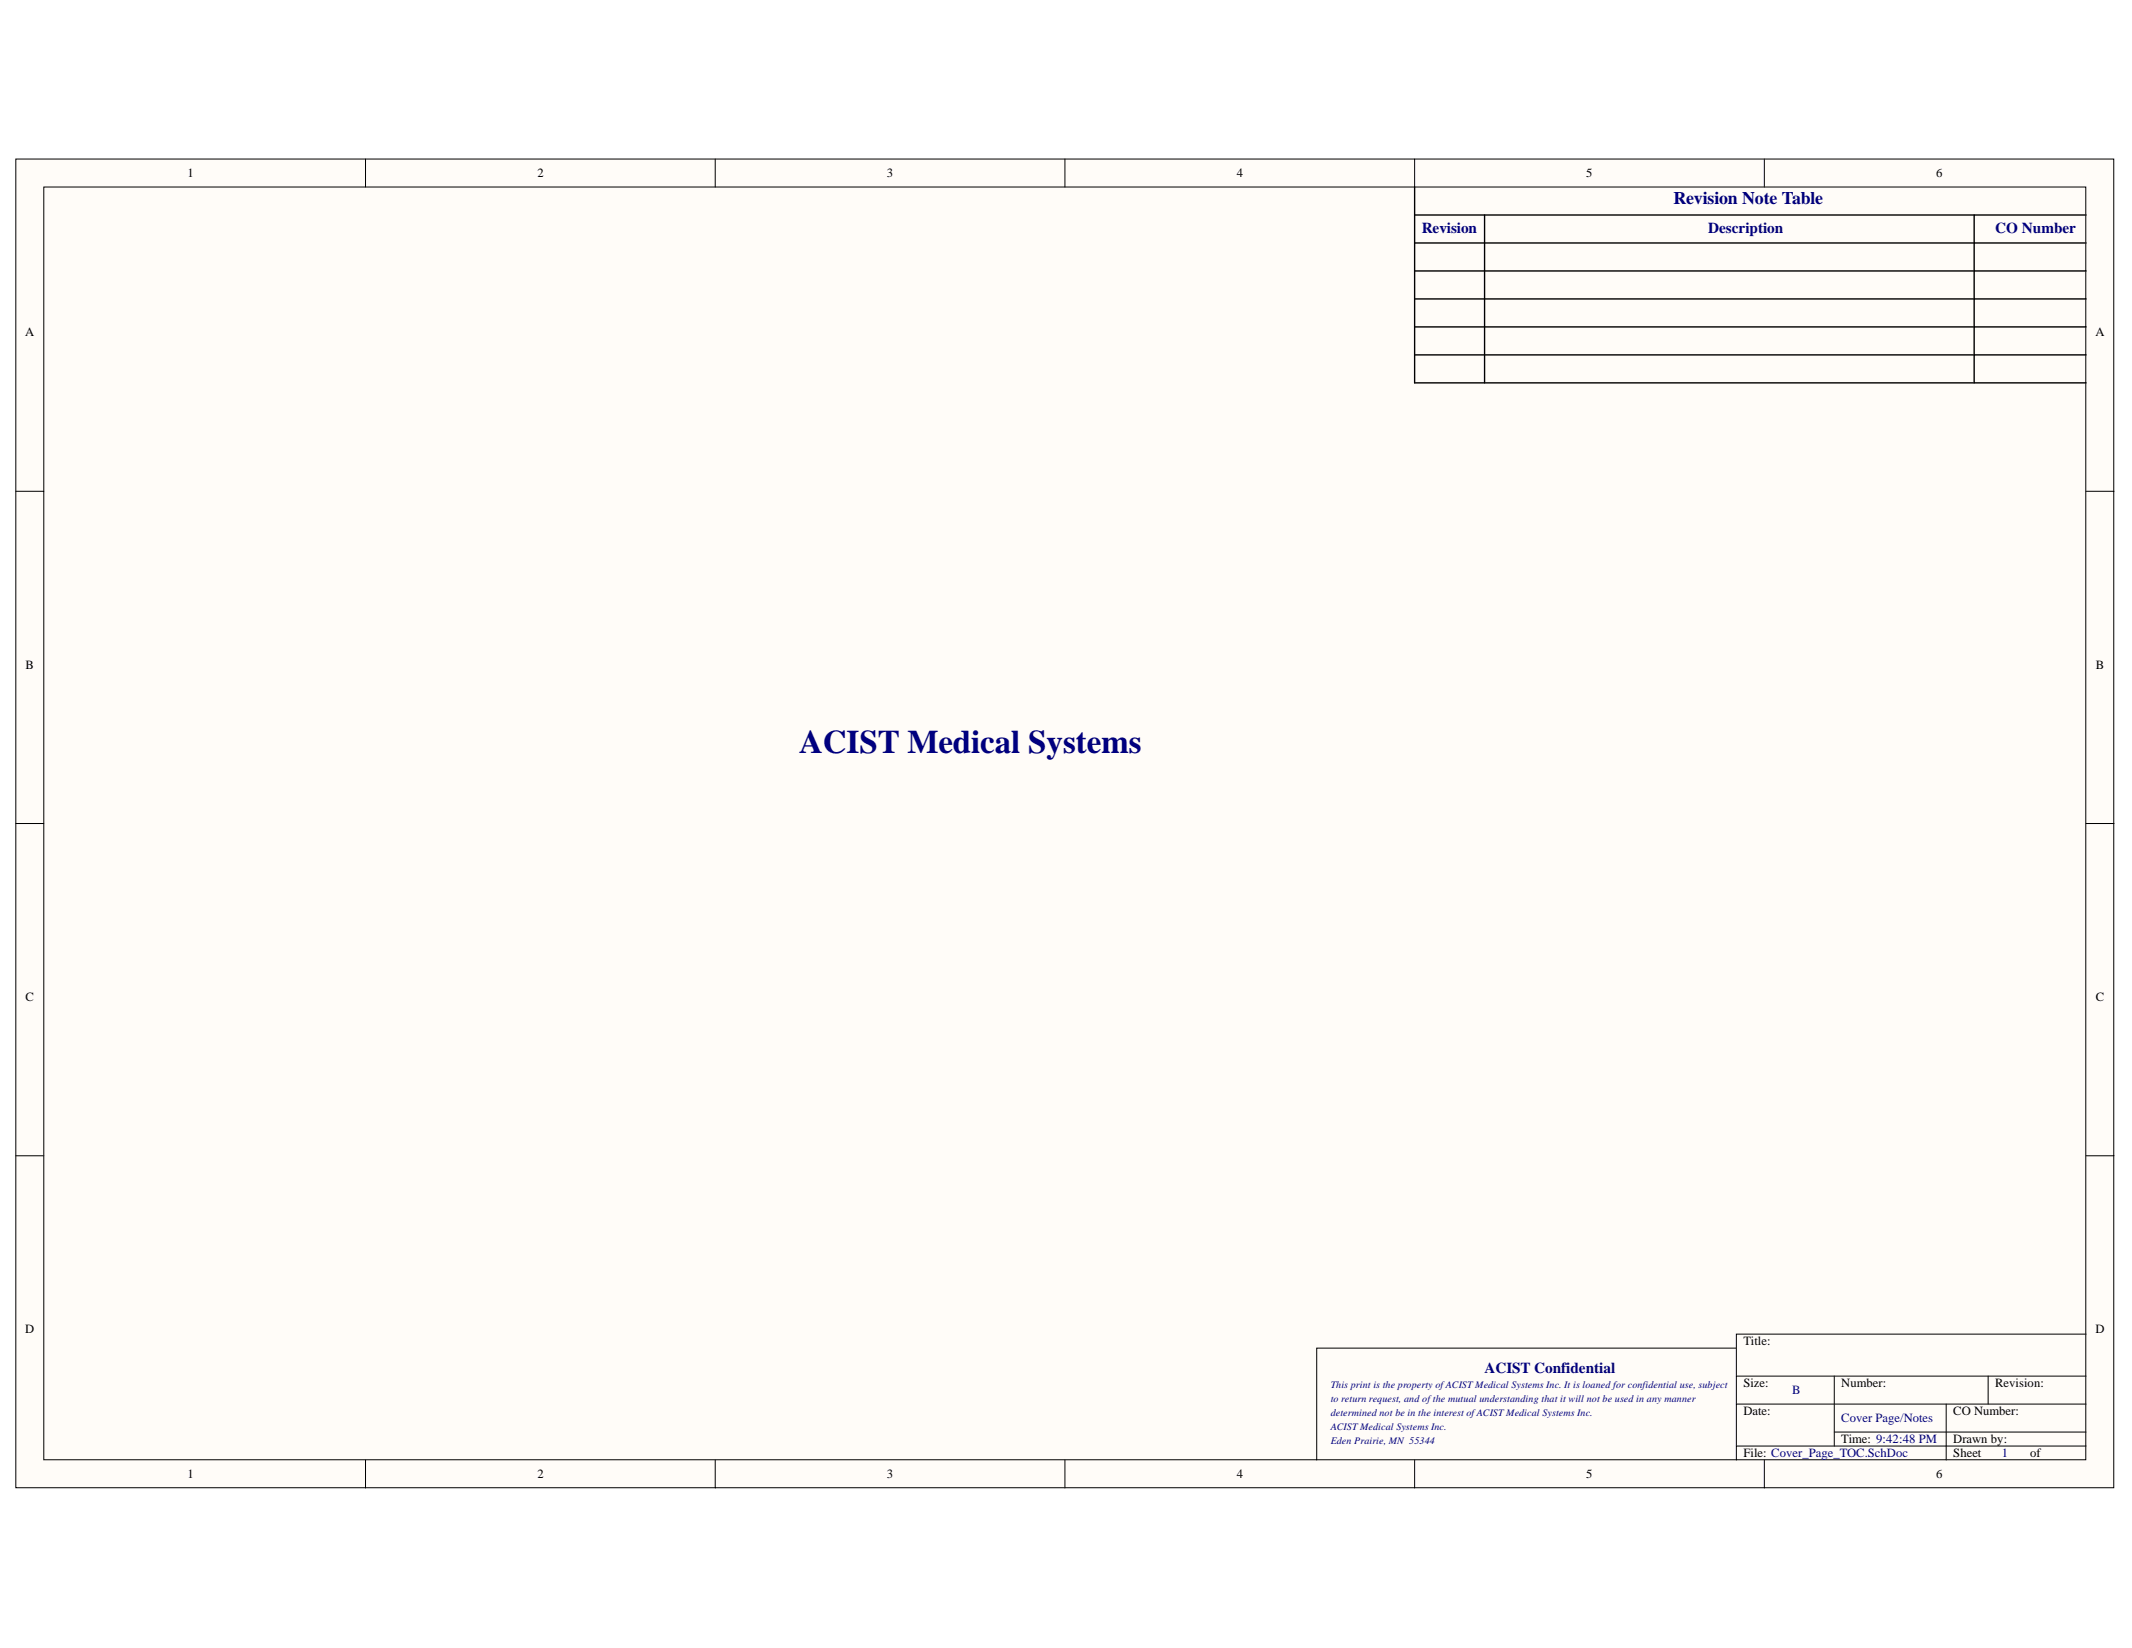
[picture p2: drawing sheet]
<svg xmlns="http://www.w3.org/2000/svg" width="279mm" height="216mm" viewBox="0 0 279 216" stroke-linecap="round" stroke-linejoin="round" font-family="sans-serif">
<defs><g id="words">
<text font-size="4.3" fill="#000080" x="104.7" y="98.7">ACIST Medical Systems</text>
<text font-size="2.3" fill="#000080" x="219.3" y="26.7">Revision Note Table</text>
<g font-size="2" fill="#000080">
<text x="186.3" y="30.5">Revision</text>
<text x="223.9" y="30.5">Description</text>
<text x="261.5" y="30.5">CO Number</text>
<text x="194.6" y="179.8">ACIST Confidential</text>
</g>
<g font-size="1.6">
<text x="24.6" y="23.2">1</text>
<text x="70.4" y="23.2">2</text>
<text x="116.2" y="23.2">3</text>
<text x="162.1" y="23.2">4</text>
<text x="207.9" y="23.2">5</text>
<text x="253.7" y="23.2">6</text>
<text x="3.3" y="44.1">A</text>
<text x="274.6" y="44.1">A</text>
<text x="3.3" y="87.6">B</text>
<text x="274.7" y="87.6">B</text>
<text x="3.3" y="131.1">C</text>
<text x="274.7" y="131.1">C</text>
<text x="3.3" y="174.6">D</text>
<text x="228.5" y="176.3">Title:</text>
<text x="274.6" y="174.6">D</text>
<text x="228.5" y="181.7">Size:</text>
<text x="228.5" y="185.4">Date:</text>
<text x="241.3" y="181.7">Number:</text>
<text x="256" y="185.4">CO Number:</text>
<text x="261.5" y="181.7">Revision:</text>
<text x="228.5" y="190.9">File: Cover_Page_TOC.SchDoc</text>
<text x="241.3" y="189.1">Time: 9:42:48 PM</text>
<text x="256" y="190.9">Sheet</text>
<text x="256" y="189.1">Drawn by:</text>
<text x="266" y="190.9">of</text>
<text x="24.6" y="193.7">1</text>
<text x="70.4" y="193.7">2</text>
<text x="116.2" y="193.7">3</text>
<text x="162.1" y="193.7">4</text>
<text x="207.9" y="193.7">5</text>
<text x="253.7" y="193.7">6</text>
</g>
<g font-size="1.6" fill="#000080">
<text x="234.9" y="182.7">B</text>
<text x="241.3" y="186.3">Cover Page/Notes</text>
<text x="262.4" y="190.9">1</text>
</g>
<g font-size="1.3" fill="#000080">
<text x="174.4" y="181.8">This print is the property ofACIST Medical Systems Inc. It is loaned for confidential use, subject</text>
<text x="174.4" y="183.7">to return request, and ofthe mutual understanding that it will not be used in any manner</text>
<text x="174.4" y="185.5">determined not be in the interest ofACIST Medical Systems Inc.</text>
<text x="174.4" y="187.3">ACIST Medical Systems Inc.</text>
<text x="174.4" y="189.1">Eden Prairie, MN 55344</text>
</g>
</g></defs>
<g fill="#fffcf8" stroke="#000" stroke-width=".13">
<path d="M2.1 20.8h274.9v174.1h-274.9z"/>
<path d="M5.7 24.5h267.6v166.7h-267.6z"/>
</g>
<g fill="none" stroke="#000" stroke-width=".13">
<path d="M47.9 20.8v3.7M93.7 20.8v3.7M139.6 20.8v3.7M185.4 20.8v3.7M231.2 20.8v3.7M2.1 64.4h3.6M273.4 64.4h3.6M2.1 107.9h3.6M273.4 107.9h3.6M2.1 151.4h3.6M273.4 151.4h3.6M227.6 176.6h-55v14.7"/>
<path d="M273.4 174.8h-45.8v16.5M47.9 191.3v3.6M93.7 191.3v3.6M139.6 191.3v3.6M185.4 191.3v3.6M227.6 183.9h45.8M227.6 180.3h45.8M227.6 189.4h45.8M231.2 191.3v3.6M240.4 180.3v9.1M240.4 187.6h33M255 183.9v7.4"/>
<path d="M260.5 180.3v3.6"/>
</g>
<path d="M185.4 24.5v25.7h88M185.4 28.2h88M185.4 31.8h88M185.4 35.5h88M185.4 39.2h88M194.6 28.2v22M258.7 28.2v22M185.4 42.8h88M185.4 46.5h88" fill="none" stroke="#000" stroke-width=".18"/>
<use href="#words"/>
</svg>
